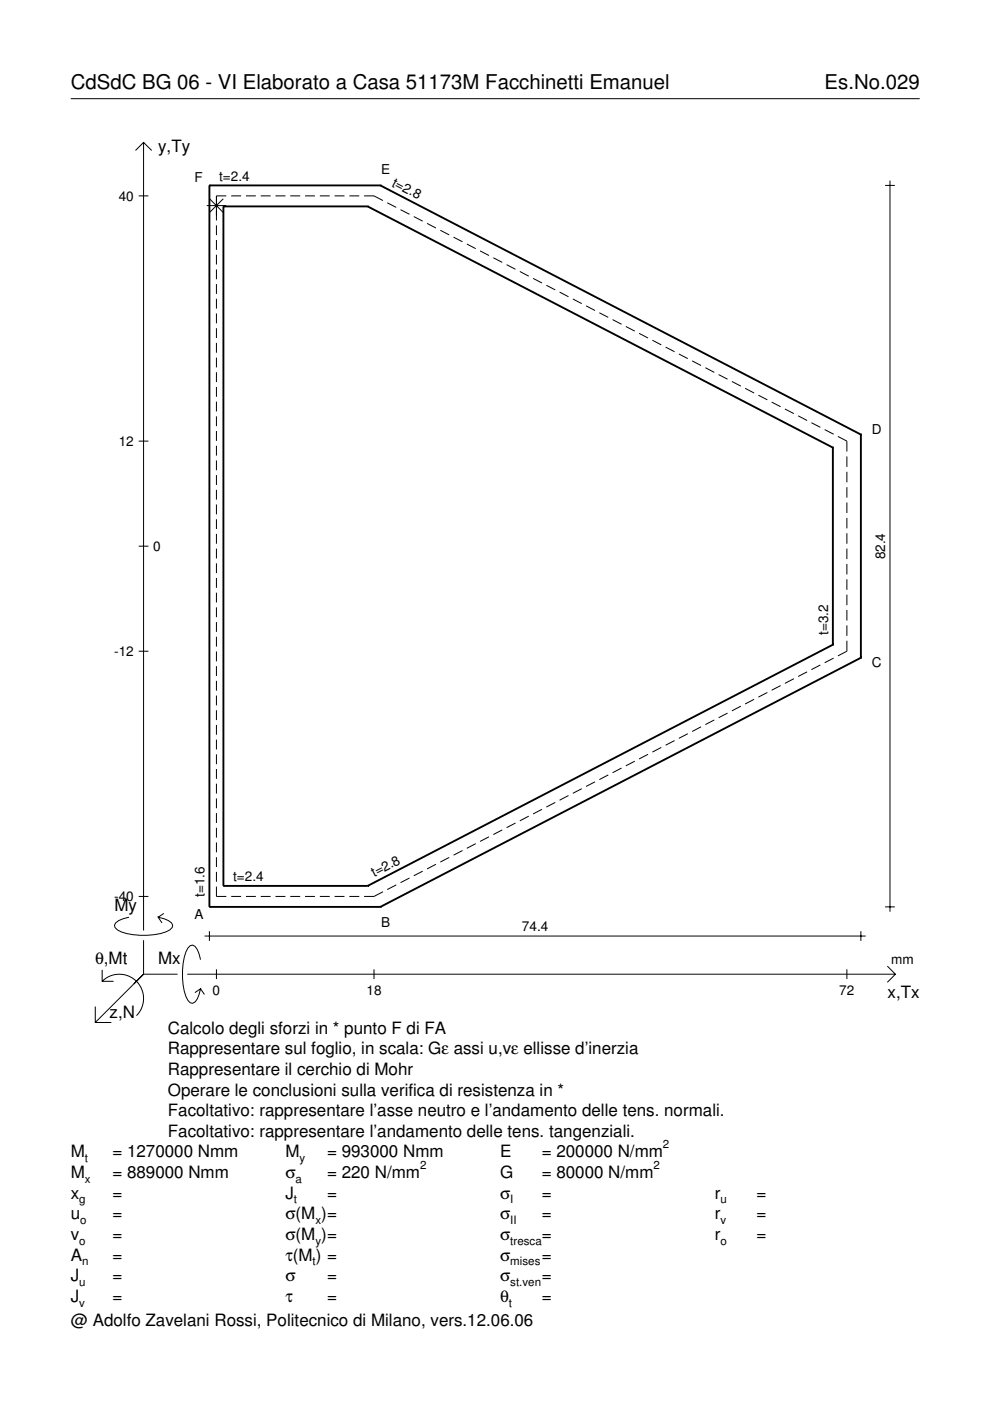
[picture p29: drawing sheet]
<svg xmlns="http://www.w3.org/2000/svg" width="210mm" height="297mm" viewBox="0 0 210 297" stroke-linecap="round" stroke-linejoin="round" font-family="sans-serif">
<defs><g id="words">
<g font-size="4.3">
<text x="15" y="18.9">CdSdC BG 06 - VI Elaborato a Casa 51173M Facchinetti Emanuel</text>
<text x="174.8" y="18.9">Es.No.029</text>
</g>
<g font-size="3.6">
<text x="33.5" y="32.3">y,Ty</text>
<text x="24.3" y="193.2">My</text>
<text x="20.1" y="204.5">θ,Mt</text>
<text x="33.5" y="204.5">Mx</text>
<text x="23.2" y="215.8">z,N</text>
<text x="188.2" y="211.7">x,Tx</text>
<text x="35.6" y="219.2">Calcolo degli sforzi in * punto F di FA</text>
<text x="35.6" y="227.9">Rappresentare il cerchio di Mohr</text>
<text x="35.6" y="223.5">Rappresentare sul foglio, in scala: Gε assi u,vε ellisse d’inerzia</text>
<text x="35.6" y="232.3">Operare le conclusioni sulla verifica di resistenza in *</text>
<text x="35.6" y="236.7">Facoltativo: rappresentare l’asse neutro e l’andamento delle tens. normali.</text>
<text x="15" y="245.4">M</text>
<text x="23.8" y="245.4">= 1270000 Nmm</text>
<text x="35.6" y="241">Facoltativo: rappresentare l’andamento delle tens. tangenziali.</text>
<text x="60.5" y="245.4">M</text>
<text x="69.3" y="245.4">= 993000 Nmm</text>
<text x="106" y="245.4">E</text>
<text x="114.9" y="245.4">= 200000 N/mm</text>
<text x="15" y="249.8">M</text>
<text x="23.8" y="249.8">= 889000 Nmm</text>
<text x="60.5" y="249.8">σ</text>
<text x="69.3" y="249.8">= 220 N/mm</text>
<text x="106" y="249.8">G</text>
<text x="114.9" y="249.8">= 80000 N/mm</text>
<text x="15" y="254.2">x</text>
<text x="23.8" y="254.2">=</text>
<text x="60.5" y="254.2">J</text>
<text x="69.3" y="254.2">=</text>
<text x="106" y="254.2">σ</text>
<text x="114.9" y="254.2">=</text>
<text x="151.5" y="254.2">r</text>
<text x="160.4" y="254.2">=</text>
<text x="15" y="258.5">u</text>
<text x="15" y="262.9">v</text>
<text x="23.8" y="258.5">=</text>
<text x="23.8" y="262.9">=</text>
<text x="60.5" y="258.5">σ(M )=</text>
<text x="60.5" y="262.9">σ(M )=</text>
<text x="106" y="258.5">σ</text>
<text x="106" y="262.9">σ</text>
<text x="114.9" y="258.5">=</text>
<text x="114.9" y="262.9">=</text>
<text x="151.5" y="258.5">r</text>
<text x="151.5" y="262.9">r</text>
<text x="160.4" y="258.5">=</text>
<text x="160.4" y="262.9">=</text>
<text x="15" y="267.3">A</text>
<text x="23.8" y="267.3">=</text>
<text x="60.5" y="267.3">τ(M ) =</text>
<text x="106" y="267.3">σ</text>
<text x="114.9" y="267.3">=</text>
<text x="15" y="271.7">J</text>
<text x="23.8" y="271.7">=</text>
<text x="60.5" y="271.7">σ</text>
<text x="69.3" y="271.7">=</text>
<text x="106" y="271.7">σ</text>
<text x="114.9" y="271.7">=</text>
<text x="15" y="276">J</text>
<text x="15" y="281.2">@ Adolfo Zavelani Rossi, Politecnico di Milano, vers.12.06.06</text>
<text x="23.8" y="276">=</text>
<text x="60.5" y="276">τ</text>
<text x="69.3" y="276">=</text>
<text x="106" y="276">θ</text>
<text x="114.9" y="276">=</text>
</g>
<g font-size="2.9">
<text x="41.3" y="38.6">F</text>
<text x="46.5" y="38.3">t=2.4</text>
<text x="80.8" y="36.9">E</text>
<text x="83" y="39.3" transform="rotate(27 83 39.3)">t=2.8</text>
<text x="25.2" y="42.5">40</text>
<text x="25.2" y="94.5">12</text>
<text x="184.8" y="91.9">D</text>
<text x="32.5" y="116.8">0</text>
<text x="187.7" y="118.6" transform="rotate(-90 187.7 118.6)">82.4</text>
<text x="175.6" y="134.6" transform="rotate(-90 175.6 134.6)">t=3.2</text>
<text x="24.2" y="139.1">-12</text>
<text x="184.8" y="141.5">C</text>
<text x="79.3" y="186" transform="rotate(-27 79.3 186)">t=2.8</text>
<text x="24.2" y="191.1">-40</text>
<text x="43.4" y="190.2" transform="rotate(-90 43.4 190.2)">t=1.6</text>
<text x="49.4" y="186.8">t=2.4</text>
<text x="41.3" y="194.8">A</text>
<text x="80.8" y="196.5">B</text>
<text x="110.7" y="197.4">74.4</text>
<text x="189" y="204.5">mm</text>
<text x="45.1" y="210.9">0</text>
<text x="77.7" y="210.9">18</text>
<text x="178" y="210.9">72</text>
</g>
<g font-size="2.4">
<text x="140.6" y="243.4">2</text>
<text x="18" y="246.4">t</text>
<text x="18" y="250.8">x</text>
<text x="62.7" y="250.8">a</text>
<text x="63.5" y="246.4">y</text>
<text x="89.1" y="247.8">2</text>
<text x="138.6" y="247.8">2</text>
<text x="16.8" y="255.2">g</text>
<text x="62.3" y="255.2">t</text>
<text x="108.2" y="255.2">I</text>
<text x="152.7" y="255.2">u</text>
<text x="16.8" y="263.9">o</text>
<text x="17" y="259.5">o</text>
<text x="66.9" y="259.5">x</text>
<text x="66.9" y="263.9">y</text>
<text x="108.2" y="259.5">II</text>
<text x="108.2" y="263.9">tresca</text>
<text x="152.7" y="259.5">v</text>
<text x="152.7" y="263.9">o</text>
<text x="17.4" y="268.3">n</text>
<text x="66.3" y="268.3">t</text>
<text x="108.2" y="268.3">mises</text>
<text x="16.8" y="272.7">u</text>
<text x="108.2" y="272.7">st.ven</text>
<text x="16.8" y="277">v</text>
<text x="107.9" y="277">t</text>
</g>
</g></defs>
<g fill="none" stroke="#000" stroke-width=".21">
<path d="M15 20.9h180M28.7 31.9l1.7-1.7 1.8 1.7M30.4 30.2v167.1M187.7 39.3h2M188.7 38.3v155M29.4 41.5h2.1M43.8 43.6h4.1M44.4 42.1l2.9 3M45.9 47.8v2.1M45.9 50.9v2.1M45.9 54v2.1M45.9 57.1v2.1"/>
<path d="M47.3 42.1l-2.9 3M48 41.5h-2.1v5.2M49 41.5h2.1M52.1 41.5h2.1M55.3 41.5h2.1M58.4 41.5h2.1M61.5 41.5h2.1M64.7 41.5h2.1M67.8 41.5h2.1M70.9 41.5h2.1M74.1 41.5h2.1M77.2 41.5h2.1l1.9 1"/>
<path d="M82.1 43l1.9 1M84.9 44.5l1.9 .9M87.7 45.9l1.9 1M90.5 47.4l1.9 1M93.4 48.8l1.8 1M96.2 50.3l1.9 1M99 51.7l1.9 1M101.8 53.2l1.9 1M104.6 54.7l1.9 .9M107.4 56.1l1.9 1M110.2 57.6l1.9 1M113 59l1.9 1"/>
<path d="M45.9 60.2v2.1M45.9 63.3v2.1M45.9 66.5v2.1M45.9 69.6v2.1M45.9 72.7v2.1M45.9 75.8v2.1M45.9 78.9v2.1M115.8 60.5l1.9 1M118.6 61.9l1.9 1M121.5 63.4l1.8 1M124.3 64.9l1.9 .9M127.1 66.3l1.9 1"/>
<path d="M129.9 67.8l1.9 1M132.7 69.2l1.9 1M135.5 70.7l1.9 1M138.3 72.1l1.9 1M141.1 73.6l1.9 1M143.9 75.1l1.9 .9M146.7 76.5l1.9 1M149.6 78l1.8 1M152.4 79.4l1.9 1M29.4 93.5h2.1M45.9 82v2.1M45.9 85.2v2"/>
<path d="M45.9 88.3v2.1M45.9 91.4v2.1M45.9 94.5v2.1M45.9 97.6v2.1M155.2 80.9l1.9 1M158 82.3l1.9 1M160.8 83.8l1.9 1M163.6 85.3l1.9 .9M166.4 86.7l1.9 1M169.2 88.2l1.9 1M172 89.6l1.9 1M174.8 91.1l1.9 1"/>
<path d="M177.7 92.5l1.9 1v2.2M179.6 96.8v2.2M29.4 115.8h2.1M45.9 100.7v2.1M45.9 103.9v2M45.9 107v2.1M45.9 110.1v2.1M45.9 113.2v2.1M45.9 116.3v2.1M45.9 119.4v2.1M179.6 100v2.3M179.6 103.3v2.2"/>
<path d="M179.6 106.5v2.3M179.6 109.8v2.2M179.6 113.1v2.2M179.6 116.3v2.2M179.6 119.6v2.2M29.4 138.1h2.1M45.9 122.5v2.1M45.9 125.7v2M45.9 128.8v2.1M45.9 131.9v2.1M45.9 135v2.1M45.9 138.1v2.1"/>
<path d="M176.7 139.5l-1.9 1M179.6 122.8v2.3M179.6 126.1v2.2M179.6 129.3v2.3M179.6 132.6v2.2M179.6 135.9v2.2l-1.9 1M45.9 141.2v2.1M45.9 144.4v2M45.9 147.5v2.1M45.9 150.6v2.1M45.9 153.7v2.1M45.9 156.8v2.1"/>
<path d="M45.9 159.9v2.1M137.4 159.9l-1.9 1M140.2 158.5l-1.9 1M143 157l-1.9 1M145.8 155.6l-1.9 .9M148.6 154.1l-1.9 1M151.4 152.6l-1.8 1M154.3 151.2l-1.9 1M157.1 149.7l-1.9 1M159.9 148.3l-1.9 1M162.7 146.8l-1.9 1M165.5 145.4l-1.9 .9"/>
<path d="M168.3 143.9l-1.9 1M171.1 142.4l-1.9 1M173.9 141l-1.9 1M45.9 163v2.1M45.9 166.2v2.1M45.9 169.3v2.1M45.9 172.4v2.1M45.9 175.5v2.1M45.9 178.6v2.1M100.9 178.9l-1.9 1M103.7 177.4l-1.9 1M106.5 176l-1.9 .9"/>
<path d="M109.3 174.5l-1.9 1M112.1 173l-1.9 1M114.9 171.6l-1.9 1M117.7 170.1l-1.9 1M120.5 168.7l-1.9 1M123.3 167.2l-1.8 1M126.2 165.8l-1.9 .9M129 164.3l-1.9 1M131.8 162.8l-1.9 1M134.6 161.4l-1.9 1M27.3 194.5a3.6 3.6 0 0 0-3 1.7l.1 .5a5.6 5.6 0 0 0 3.8 1.5 13.4 13.4 0 0 0 7.8-1l.5-.5 .1-.5a3.6 3.6 0 0 0-3.1-1.7l.8 1.2M29.4 190.1h2.1"/>
<path d="M30.4 199.3v7.3M34.7 193.7l-1.2 .8M43.4 198.5h140.2M44.4 197.4v2.1M45.9 188v2.1h2.1M45.9 181.7v2.1M45.9 184.9v2M49 190.1h2.1M52.1 190.1h2.1M55.3 190.1h2.1M58.4 190.1h2.1M61.5 190.1h2.1"/>
<path d="M64.7 190.1h2.1M67.8 190.1h2.1M70.9 190.1h2.1M74.1 190.1h2.1M81.2 189.1l-1.9 1h-2.1M84 187.6l-1.9 1M86.8 186.2l-1.9 .9M89.6 184.7l-1.9 1M92.4 183.2l-1.9 1M95.2 181.8l-1.8 1M98.1 180.3l-1.9 1M182.5 197.4v2.1"/>
<path d="M187.7 192.3h2M20.2 213.4v3.4h3.4M21.7 208.1a5.1 5.1 0 0 1 7.2 0 5.1 5.1 0 0 1 0 7.2M21.7 205.6v2.5h2.4M30.4 206.6l-10.2 10.2M30.4 206.6h7.2M39.7 206.6h150.1M42.5 203.5a3.6 3.6 0 0 0-1.7-3.1l-.5 .1a5.7 5.7 0 0 0-1.5 3.8 13.3 13.3 0 0 0 1 7.8l.5 .5 .5 .1a3.6 3.6 0 0 0 1.7-3.1l-1.2 .9M42.5 209.6l.8 1.3M45.9 205.5v2.1M79.3 205.5v2.1M179.6 205.5v2.1"/>
<path d="M188.1 204.8l1.7 1.8-1.7 1.7"/>
</g>
<g fill="none" stroke="#000" stroke-width=".4">
<path d="M44.4 39.3h.1M44.4 39.3h36.2M44.4 39.3v153M80.6 39.3h.1M80.6 39.3l101.9 52.8M47.4 43.8h.1M47.4 43.8h30.5M47.4 43.8v144M77.9 43.8h.1M77.9 43.8l98.7 51.1M176.6 94.9h.1M176.6 94.9v41.8"/>
<path d="M182.5 92.1h.1M182.5 92.1v47.4M176.6 136.7h.1M176.6 136.7l-98.7 51.1M182.5 139.5h.1M182.5 139.5l-101.9 52.8M44.4 192.3h.1M44.4 192.3h36.2M47.4 187.8h.1M47.4 187.8h30.5M77.9 187.8h.1M80.6 192.3h.1"/>
</g>
<use href="#words"/>
</svg>
